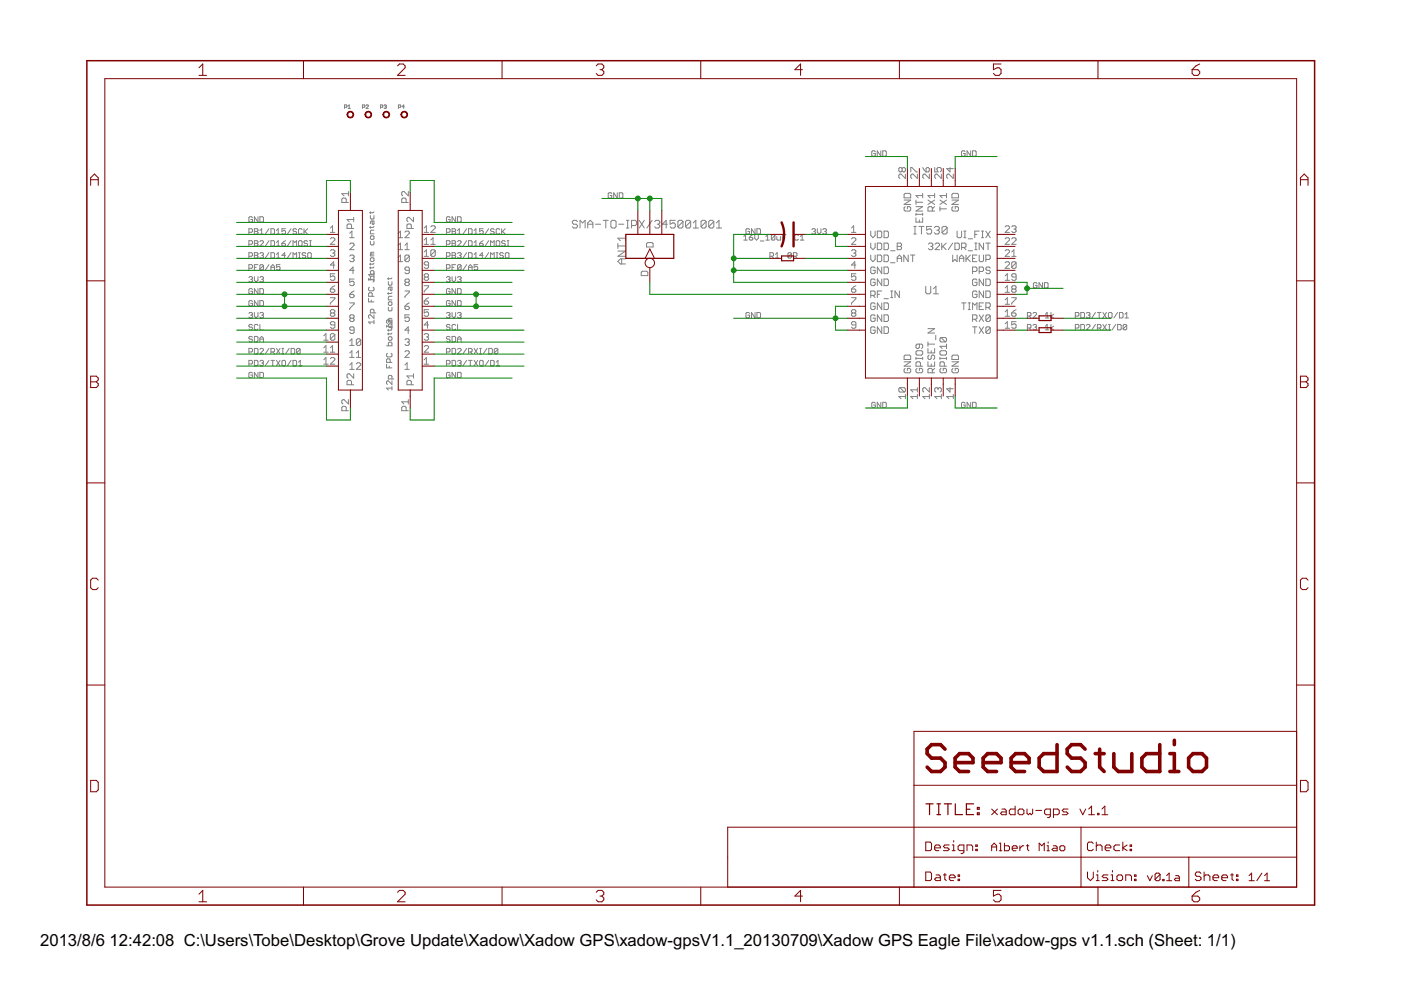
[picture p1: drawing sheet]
<svg xmlns="http://www.w3.org/2000/svg" width="297mm" height="210mm" viewBox="0 0 297 210" stroke-linecap="round" stroke-linejoin="round" font-family="sans-serif">
<defs><g id="words">
<g font-size="4">
<text x="8.5" y="200.5">2013/8/6</text>
<text x="23.2" y="200.5">12:42:08 C:\Users\Tobe\Desktop\Grove Update\Xadow\Xadow GPS\xadow-gpsV1.1_20130709\Xadow GPS Eagle File\xadow-gps v1.1.sch (Sheet: 1/1)</text>
</g>
</g></defs>
<g fill="none" stroke="#808080" stroke-width=".21">
<path d="M73 22.8l.6-.2-.2-.4h-.4v.8M73.8 22.5l.2-.3v.8M73.8 23h.5M76.9 22.8l.5-.2-.2-.4h-.3v.8M77.6 22.4l.1-.2 .4 .2-.5 .6h.5M80.7 22.8l.5-.2-.2-.4h-.3v.8M81.4 22.4l.4-.2 .1 .2-.1 .2M81.7 22.6h.1M81.8 22.6l.1 .2-.1 .2-.4-.1M84.5 22.8l.5-.2-.1-.4h-.4v.8M85.7 22.6h-.5l.4-.4v.8M185.6 32.2l-.2-.2h-.4l-.2 .2v.7l.2 .2h.4l.2-.2v-.3h-.4"/>
<path d="M186.8 32v1.1l-.8-1.1v1.1M187.2 32h.5l.2 .2v.7l-.2 .2h-.5zM191.3 35.8l.2-.3 .5 .3v.4l-.3 .2-.4-.2M191.3 35.8l-.3-.3-.4 .3v.4l.2 .2 .5-.2M191.3 35.8v.4M192 36.9v.9l-1-.9-.4 .2v.5l.2 .2M193.1 36.4v-.9h.2l1 .9h.2M194.5 36.9v.9l-.9-.9-.5 .2v.5l.2 .2M195.6 35.5l.7 .9M196.3 35.8l.5-.3 .2 .3v.4l-.2 .2h-.5zM197 36.9v.9l-.9-.9-.5 .2v.5l.3 .2M198.2 35.5v.9h.7l-.3-.4 .3-.5h.4l.3 .3v.4l-.3 .2"/>
<path d="M199.6 36.9v.9l-1-.9-.4 .2v.5l.2 .2M201.4 35.5v.9l-.7-.6h1.4M202.1 36.9v.9l-.9-.9-.5 .2v.5l.3 .2M204.6 32.2l-.2-.2h-.4l-.1 .2v.7l.1 .2h.4l.2-.2v-.3h-.4M205.8 32v1.1l-.8-1.1v1.1M206.2 32h.6l.2 .2v.7l-.2 .2h-.6zM52.8 54.3h.5l.2-.2v-.3l-.2-.2h-.5v1.1M52.8 56.9h.5l.2-.2v-.4l-.2-.2h-.5v1.2M52.8 49.3h.5l.2-.2v-.4l-.2-.2h-.5v1.1M52.8 51.8h.5l.2-.2v-.4l-.2-.2h-.5v1.2M52.8 58.8l.2-.1h.3l.2 .1-.2 .4M53.1 59.2h.2"/>
<path d="M53.3 59.2l.2 .2-.2 .4h-.3l-.2-.2M53.5 46.1l-.2-.1h-.3l-.2 .1v.8l.2 .2h.3l.2-.2v-.4h-.4M53.9 48.5h.6l.2 .2-.2 .4 .2 .3-.2 .2h-.6zM53.9 53.6h.6l.2 .2-.2 .3 .2 .4-.2 .2h-.6zM53.9 51h.6l.2 .2-.2 .4 .2 .4-.2 .2h-.6zM53.9 58.7v.7l.4 .4 .4-.4v-.7M53.9 49.1h.6M53.9 54.1h.6M53.9 51.6h.6M53.9 56.7h.4M54.7 46v1.1l-.8-1.1v1.1M54.7 56.1h-.8v1.2"/>
<path d="M55.1 49.6h.8M55.1 53.8l.2-.2h.4l.2 .2-.2 .3M55.1 46h.6l.2 .1v.8l-.2 .2h-.6zM55.1 51.2l.2-.2h.4l.2 .2v.2l-.8 .8h.8M55.1 58.8l.2-.1h.4l.2 .1-.2 .4M55.1 48.9l.4-.4v1.1M55.5 59.2h.2M55.5 54.1h.2M55.7 54.1l.2 .2-.2 .4h-.4l-.2-.2M55.7 59.2l.2 .2-.2 .4h-.4l-.2-.2M55.9 56.3l-.2-.2h-.4l-.2 .2v.8M55.9 56.3v.8l-.2 .2h-.4l-.2-.2"/>
<path d="M55.9 56.3l-.8 .8M57 48.5l-.7 1.1M57 53.6l-.7 1.1M57 51l-.7 1.2M57 56.1l-.7 1.2M57.4 48.5h.6l.2 .2v.7l-.2 .2h-.6zM57.4 53.6h.6l.2 .2v.7l-.2 .2h-.6zM57.4 51h.6l.2 .2v.8l-.2 .2h-.6zM57.4 57.3v-.8l.4-.4 .4 .4v.8M57.4 56.7h.8M58.6 49.6h.8M58.6 54.7h.8"/>
<path d="M58.6 52.2h.8M58.6 54l.4-.4v1.1M58.6 48.9l.4-.4v1.1M58.6 51.4l.4-.4v1.2M59.4 56.1h-.8v.6l.4-.2 .4 .2v.4l-.2 .2h-.4l-.2-.2M59.8 51.6h.5l.2 .4-.2 .2h-.3l-.2-.2zM60.5 48.5h-.7v.6l.4-.2 .3 .2v.3l-.2 .2h-.3l-.2-.2M60.5 54.1h-.7l.5-.5v1.1M60.5 51l-.7 .6M61.7 48.5l-.8 1.1M61.7 53.6l-.8 1.1M61.7 51l-.8 1.2"/>
<path d="M62.1 52.2v-1.2l.4 .4 .4-.4v1.2M62.1 54.7v-1.1l.4 .4 .4-.4v1.1M62.9 48.7l-.2-.2h-.4l-.2 .2 .2 .4h.4l.2 .2-.2 .3h-.4l-.2-.2M63.3 53.6h.4M63.3 54.7h.4M63.3 51.2l.2-.2h.4l.2 .2v.8l-.2 .2h-.4l-.2-.2zM63.5 53.6v1.1M64.1 48.7l-.2-.2h-.4l-.2 .2v.7l.2 .2h.4l.2-.2M64.5 48.5v1.1M64.6 49.1l.6 .5M64.8 53.8l-.2-.2h-.3l-.2 .4 .2 .1h.3l.2 .4-.2 .2h-.3l-.2-.2M65.2 51.2l-.2-.2h-.4l-.1 .2 .1 .4h.4l.2 .2-.2 .4h-.4l-.1-.2"/>
<path d="M65.2 48.5l-.7 .8M65.4 53.6h.4l.2 .2v.7l-.2 .2h-.4l-.2-.2v-.7zM65.6 52.2h.4M65.6 51h.4M65.8 51v1.2M70 50.7l.3-.3h.4l.3 .3v.2l-1 .9h1M70 48.3l.5-.4v1.4M70 49.3h1M70 53.2l.3-.2h.4l.3 .2v.2l-.3 .3M70.5 53.7h.2M70.7 53.7l.3 .2v.2l-.3 .3h-.4l-.3-.3M71 58h-1v.7l.5-.2 .5 .2v.5l-.3 .2h-.4l-.3-.2"/>
<path d="M71 56.2h-1l.7-.7v1.4M73.4 42.9v-.7l-.2-.2h-.5l-.2 .2v.7h1.4M73.9 41.1h-1.4l.4 .4M73.9 40.6v.9M74.1 49.5l.5-.5v1.4M74.1 50.4h1M74.1 51.8l.3-.3h.4l.3 .3v.2l-1 .9h1M74.1 54.3l.3-.2h.4l.3 .2-.3 .5M74.5 48.4v-.7l-.2-.2h-.5l-.2 .2v.7h1.4M74.6 54.8h.2M74.8 54.8l.3 .2-.3 .5h-.4l-.3-.3M75 46.5h-1.4l.4 .5"/>
<path d="M75 46.1v.9M75.1 59.2h-1v.7l.7-.3 .3 .3v.4l-.3 .3h-.4l-.3-.3M75.1 57.3h-1l.7-.7v1.4M78.1 59.3h1.2v-.5l-.2-.2h-.4l-.2 .2v.5M78.1 59.2h1l.2 .2-.2 .4M78.1 59v.4M78.5 45.7v.6l.2 .2h.4l.2-.2v-.6M78.5 50.2l.2-.2h.4l.2 .2v.4l-.2 .2h-.4l-.2-.2zM78.5 51.2v.5l.2 .2h.4l.2-.2v-.5M78.5 54.8l.2-.1h.4l.2 .1v.4l-.2 .2h-.4l-.2-.2zM78.5 44.9v.4M78.5 48v.4"/>
<path d="M78.5 55.8v.4M78.5 56.6v.4M78.7 53.9l-.2 .4h.8M78.7 53.9h.6M78.9 46.9v.5l.2 .2 .2-.2v-.5h-.6l-.2 .2v.3M79.3 58l-.2 .1h-.4l-.2-.1v-.4l.2-.2h.4l.2 .2v1M79.3 48.8h-.6l-.2 .2v.6h.8M79.3 56.6l-.2 .2h-.8M79.3 55.8l-.2 .2h-.8M79.3 53.5h-.6l-.2 .2 .2 .2M79.3 48l-.2 .2h-.8M79.3 44.9l-.2 .2h-.8"/>
<path d="M79.3 58.2h-1.2l.4 .4M82.3 59.7v.6l.2 .2h.4l.2-.2v-.6M82.3 58.9v.4M83.1 58.9l-.2 .2h-.8M84.4 50.4h1M84.4 52.9h1M84.4 55.5h1M84.4 54.5l.5-.4v1.4M84.4 49.5l.5-.5v1.4M84.4 52l.5-.5v1.4M85.9 49.2l.2-.2h.5l.2 .2v.3l-.9 .9h.9M85.9 52.9h.9"/>
<path d="M85.9 52l.4-.5v1.4M86.1 59.9l-.2-.3 .2-.4h.5l.2 .2-.2 .5M86.1 59.9l-.2 .2 .2 .5h.5l.2-.3-.2-.4M86.1 59.9h.5M86.1 42.9v-.7l-.2-.2h-.5l-.2 .2v.7h1.4M86.6 40.6v.9l-1-.9-.4 .2v.5l.2 .2M86.8 54.3l-.2-.2h-.5l-.2 .2v.9M86.8 54.3v.9l-.2 .3h-.5l-.2-.3M86.8 57.3h-.7l-.2-.2 .2-.5h.5l.2 .3v.9l-.2 .2h-.5l-.2-.2M86.8 54.3l-.9 .9M87.2 48.4v-.7l-.2-.2h-.5l-.2 .2v.7h1.4M87.7 46.1v.9l-1-.9-.4 .2v.5l.2 .2"/>
<path d="M89.9 53.4l.5-.4v1.4M89.9 54.4h1M89.9 49.3h1M89.9 51.8h1M89.9 48.3l.5-.4v1.4M89.9 50.9l.5-.5v1.4M90.2 58.7l-.3-.2 .3-.5h.4l.3 .3-.3 .4M90.2 58.7l-.3 .3 .3 .4h.4l.3-.2-.3-.5M90.2 58.7h.4M90.9 56.2h-.7l-.3-.2 .3-.5h.4l.3 .2v1l-.3 .2h-.4l-.3-.2M91.3 48.1l.3-.2h.5l.2 .2v.2l-1 1h1M91.3 51.8h1"/>
<path d="M91.3 50.9l.5-.5v1.4M92.3 53.2l-.2-.2h-.5l-.3 .2v.9M92.3 53.2v.9l-.2 .3h-.5l-.3-.3M92.3 53.2l-1 .9M94.7 49.3h.5l.2-.2v-.4l-.2-.2h-.5v1.1M94.7 54.3h.5l.2-.2v-.3l-.2-.2h-.5v1.1M94.7 56.9h.5l.2-.2v-.4l-.2-.2h-.5v1.2M94.7 51.8h.5l.2-.2v-.4l-.2-.2h-.5v1.2M94.7 58.8l.1-.1h.4l.2 .1-.2 .4M95 59.2h.2M95.2 59.2l.2 .2-.2 .4h-.4l-.1-.2M95.4 46.1l-.2-.1h-.4l-.1 .1v.8l.1 .2h.4l.2-.2v-.4h-.4"/>
<path d="M95.8 48.5h.6l.2 .2-.2 .4 .2 .3-.2 .2h-.6zM95.8 53.6h.6l.2 .2-.2 .3 .2 .4-.2 .2h-.6zM95.8 51h.6l.2 .2-.2 .4 .2 .4-.2 .2h-.6zM95.8 58.7v.7l.4 .4 .4-.4v-.7M95.8 49.1h.6M95.8 54.1h.6M95.8 51.6h.6M95.8 56.7h.4M96.6 46v1.1l-.8-1.1v1.1M96.6 56.1h-.8v1.2M97 49.6h.8M97 53.8l.2-.2h.4l.2 .2-.2 .3"/>
<path d="M97 58.8l.2-.1h.4l.2 .1-.2 .4M97 46h.6l.2 .1v.8l-.2 .2h-.6zM97 51.2l.2-.2h.4l.2 .2v.2l-.8 .8h.8M97 48.9l.4-.4v1.1M97.4 59.2h.2M97.4 54.1h.2M97.6 54.1l.2 .2-.2 .4h-.4l-.2-.2M97.6 59.2l.2 .2-.2 .4h-.4l-.2-.2M97.8 56.3l-.2-.2h-.4l-.2 .2v.8M97.8 56.3v.8l-.2 .2h-.4l-.2-.2M97.8 56.3l-.8 .8M98.9 48.5l-.7 1.1"/>
<path d="M98.9 53.6l-.7 1.1M98.9 51l-.7 1.2M98.9 56.1l-.7 1.2M99.3 48.5h.6l.2 .2v.7l-.2 .2h-.6zM99.3 53.6h.6l.2 .2v.7l-.2 .2h-.6zM99.3 57.3v-.8l.4-.4 .4 .4v.8M99.3 51h.6l.2 .2v.8l-.2 .2h-.6zM99.3 56.7h.8M100.5 49.6h.8M100.5 54.7h.8M100.5 48.9l.4-.4v1.1M100.5 52.2h.8"/>
<path d="M100.5 54l.4-.4v1.1M100.5 51.4l.4-.4v1.2M101.3 56.1h-.8v.6l.4-.2 .4 .2v.4l-.2 .2h-.4l-.2-.2M101.7 51.6h.6l.1 .4-.1 .2h-.4l-.2-.2zM102.4 48.5h-.7v.6l.6-.2 .1 .2v.3l-.1 .2h-.4l-.2-.2M102.4 54.1h-.7l.6-.5v1.1M102.4 51l-.7 .6M103.6 48.5l-.8 1.1M103.6 53.6l-.8 1.1M103.6 51l-.8 1.2M104 52.2v-1.2l.4 .4 .4-.4v1.2M104 54.7v-1.1l.4 .4 .4-.4v1.1"/>
<path d="M104.8 48.7l-.2-.2h-.4l-.2 .4 .2 .2h.4l.2 .3-.2 .2h-.4l-.2-.2M105.2 53.6h.4M105.2 54.7h.4M105.2 51.2l.2-.2h.4l.2 .2v.8l-.2 .2h-.4l-.2-.2zM105.4 53.6v1.1M106 48.7l-.2-.2h-.4l-.2 .2v.7l.2 .2h.4l.2-.2M106.4 48.5v1.1M106.6 49.1l.5 .5M106.7 53.8l-.2-.2h-.3l-.2 .2 .2 .3h.3l.2 .2-.2 .4h-.3l-.2-.2M107.1 51.2l-.2-.2h-.3l-.2 .2 .2 .4h.3l.2 .2-.2 .4h-.3l-.2-.2M107.1 48.5l-.7 .8M107.3 53.6h.4l.2 .2v.7l-.2 .2h-.4l-.2-.2v-.7z"/>
<path d="M107.5 52.2h.4M107.5 51h.4M107.7 51v1.2M122.4 47l-.2-.3h-.6l-.3 .3v.3l.3 .2h.6l.2 .3v.3l-.2 .2h-.6l-.3-.2M123 48.3v-1.6l.5 .6 .6-.6v1.6M124.6 47.5h1.1M124.6 48.3v-1l.6-.6 .5 .6v1M126.3 47.5h1M127.9 46.7h1.1M128.4 46.7v1.6M129.7 41.1l-.2-.2h-.4l-.2 .2v.7l.2 .2h.4l.2-.2v-.4h-.4M129.8 46.7h.5l.3 .3v1.1l-.3 .2h-.5l-.3-.2v-1.1z"/>
<path d="M130.9 40.9v1.1l-.8-1.1v1.1M131 53.2h1.6l-1.6 1.1h1.6M131 52.2h1.6M131 51.6v1.1M131.2 47.5h1M131.3 40.9h.6l.2 .2v.7l-.2 .2h-.6zM131.8 54.9v1.1M132.6 54.9h-1.1l-.5 .5 .5 .6h1.1M132.6 50.5h-1.6l.5 .6M132.6 50v1.1M132.8 46.7h.5M132.8 48.3h.5"/>
<path d="M133.1 46.7v1.6M133.9 47.8h.8l.3-.3v-.5l-.3-.3h-.8v1.6M135.5 46.7l1.1 1.6M136 57.7l.2-.2h.9l.3 .2v.7h-1.4zM136.6 46.7l-1.1 1.6M137.1 51.7l.2-.3h.9l.3 .3v.7h-1.4zM138.3 46.7l-1.1 1.6M138.8 47l.3-.3h.5l.3 .3v.3l-.3 .2M139.3 47.5h.3M139.6 47.5l.3 .3v.3l-.3 .2h-.5l-.3-.2M141.5 47.5h-1.1l.8-.8v1.6M143.2 46.7h-1.1v.8l.5-.2h.3l.3 .2v.6l-.3 .2h-.6l-.2-.2"/>
<path d="M144.8 47l-.3-.3h-.5l-.3 .3v1.1M144.8 47v1.1l-.3 .2h-.5l-.3-.2M144.8 47l-1.1 1.1M146.4 47l-.2-.3h-.6l-.2 .3v1.1M146.4 47v1.1l-.2 .2h-.6l-.2-.2M146.4 47l-1 1.1M147 48.3h1.1M147 47.3l.5-.6v1.6M149.7 47l-.3-.3h-.5l-.3 .3v1.1M149.7 47v1.1l-.3 .2h-.5l-.3-.2M149.7 47l-1.1 1.1M151.3 47l-.2-.3h-.6l-.2 .3v1.1"/>
<path d="M151.3 47v1.1l-.2 .2h-.6l-.2-.2M151.3 47l-1 1.1M151.9 48.3h1.1M151.9 47.3l.5-.6v1.6M157.7 50.1l.4-.3v1.1M157.7 50.9h.8M158.9 50.3h.5l.2 .4-.2 .2h-.4l-.1-.2zM158.9 48.7l-.2-.2h-.4l-.1 .2v.7l.1 .2h.4l.2-.2v-.3h-.4M159.6 49.8l-.7 .5M160 49.8v.7l.4 .4 .4-.4v-.7M160.1 48.5v1.1l-.8-1.1v1.1M160.5 48.5h.6l.1 .2v.7l-.1 .2h-.6z"/>
<path d="M161.2 51.1h.8M162.4 50.9h.7M162.4 50.1l.4-.3v1.1M163.2 54.3h.6l.2-.2v-.3l-.2-.2h-.6v1.1M163.6 54.3l.4 .4M164.3 50v.7l-.2 .2h-.4l-.2-.2M164.3 50l-.2-.2h-.4l-.2 .2v.7M164.3 50l-.8 .7M164.4 54.7h.8M164.4 54l.4-.4v1.1M164.7 50.1v.6l.2 .2h.6v-.8M165.9 50.3h.4"/>
<path d="M166.6 49.8h-.7v1.1M167.8 53.8l-.2-.2h-.4l-.2 .2v.7M167.8 53.8v.7l-.2 .2h-.4l-.2-.2M167.8 53.8l-.8 .7M168.2 54.3h.6l.2-.2v-.3l-.2-.2h-.6v1.1M168.6 54.3l.4 .4M169.3 50l-.2-.2h-.4l-.2 .2v.7l.2 .2h.4l.2-.2M169.7 50.9h.8M169.7 50.1l.4-.3v1.1M172.1 48.7l.2-.2h.4l.2 .2-.2 .4M172.5 49.1h.2M172.7 49.1l.2 .2-.2 .3h-.4l-.2-.2"/>
<path d="M173.3 48.5v.8l.4 .3 .4-.3v-.8M174.5 48.7l.1-.2h.4l.2 .2-.2 .4M174.8 49.1h.2M175 49.1l.2 .2-.2 .3h-.4l-.1-.2M180.5 50.7l.3-.3h.4l.3 .3v.2l-1 .9h1M180.5 49.3h1M180.5 53.2l.3-.2h.4l.3 .2-.3 .5M180.5 48.3l.5-.4v1.4M181 53.7h.2M181.2 53.7l.3 .2-.3 .5h-.4l-.3-.3M181.5 56.2h-1l.7-.7v1.4M181.5 58h-1v.7l.7-.2 .3 .2v.5l-.3 .2h-.4l-.3-.2"/>
<path d="M184.6 49v.9l.5 .5 .4-.5v-.9M184.6 51.5v1l.5 .4 .4-.4v-1M184.6 54.1v.9l.5 .5 .4-.5v-.9M185.5 56.9l-.2-.3h-.5l-.2 .3v.9l.2 .2h.5l.2-.2v-.5h-.4M185.5 59.4l-.2-.2h-.5l-.2 .2v.9l.2 .3h.5l.2-.3v-.4h-.4M186 49h.7l.2 .2v1l-.2 .2h-.7zM186 51.5h.7l.2 .3v.9l-.2 .2h-.7zM186 54.1h.7l.2 .2v.9l-.2 .3h-.7zM186.9 56.6v1.4l-.9-1.4v1.4M186.9 59.2v1.4l-.9-1.4v1.4M187.4 49h.7l.3 .2v1l-.3 .2h-.7zM187.4 51.5h.7l.3 .3v.9l-.3 .2h-.7z"/>
<path d="M187.4 54.1h.7l.3 .2v.9l-.3 .3h-.7zM187.4 59.2h.7l.3 .2v.9l-.3 .3h-.7zM187.4 56.6h.7l.3 .3v.9l-.3 .2h-.7zM188.8 53.2h1M188.8 55.7h1M190.2 51.5h.7l.3 .3-.3 .4 .3 .5-.3 .2h-.7zM190.2 54.8h1M190.2 55.5v-1l.5-.4 .5 .4v1M190.2 52.2h.7M191.7 42.4h1.4l-1.4 .9h1.4M191.9 41h.9l.3 .2v.8h-1.4v-.8zM191.9 43.8l-.2 .2v.5l.2 .2h.9l.3-.2v-.5l-.3-.2h-.4v.5"/>
<path d="M192.6 54.1v1.4l-1-1.4v1.4M193 54.1h1M193.5 54.1v1.4M193.7 49.6h.6M193.7 48h.6M194 48v1.6M194.2 42.4v.9M194.2 45.2v.5M194.2 46.2v.9h1.4v-.9M194.2 43.8h1.4l-1.4 .9h1.4M194.2 45.4h1.4M194.2 42.9h1.4"/>
<path d="M194.8 48h1.1M194.9 46.6v.5M195.4 48v1.6M195.6 41v1M195.6 45.2v.5M195.6 41.5h-1.4l.5 .5M196.7 42.4l1.5 .9M196.8 51.8l.3-.3h.4l.3 .3-.3 .4M197.3 52.2h.2M197.5 48h-1v.8l.5-.3h.3l.2 .3v.5l-.2 .3h-.6l-.2-.3M197.5 52.2l.3 .3-.3 .4h-.4l-.3-.2M197.7 44.7v-.7l-.3-.2h-.4l-.3 .2v.7h1.5"/>
<path d="M198.1 48.3l.3-.3h.5l.3 .3v.2l-.3 .3M198.2 41v1M198.2 41.5h-1.5l.5 .5M198.2 43.8l-.5 .5M198.2 42.4l-1.5 .9M198.3 51.8l.2-.3h.5l.2 .3v.2l-.9 .9h.9M198.6 48.8h.3M198.9 48.8l.3 .3v.2l-.3 .3h-.5l-.3-.3M199.3 43.8v.9M199.3 44.3h1.4M199.3 42.4l1.4 .9M199.7 51.5v1.4"/>
<path d="M199.9 52.2l.7 .7M200.6 51.5l-.9 1M200.7 41v1M200.7 42.4l-1.4 .9M200.7 41.5h-1.4l.4 .5M200.8 48.3v1l-.3 .3h-.5l-.3-.3M200.8 48.3l-.3-.3h-.5l-.3 .3v1M200.8 48.3l-1.1 1M201.8 42.4h1.4l-1.4 .9h1.4M202 54.1v1.4l.5-.5 .4 .5v-1.4M202 51.5l-.9 1.4M202.1 43.8l-.3 .2v.5l.3 .2h.9l.2-.2v-.5l-.2-.2h-.5v.5"/>
<path d="M202.1 41h.9l.2 .2v.8h-1.4v-.8zM202.5 51.5h.7l.2 .3v.9l-.2 .2h-.7zM202.9 49v1.2l.3 .2h.4l.3-.2v-1.2M203.4 54.8h.9M203.4 55.5v-1l.5-.4 .4 .4v1M203.9 52.5h.7l.2-.3v-.4l-.2-.3h-.7v1.4M204.3 50.4h.5M204.3 49h.5M204.3 52.5l.5 .4M204.6 49v1.4M204.8 54.1v1.4M205 54.8l.7 .7"/>
<path d="M205.3 53.2h.9M205.3 50.6h.9M205.7 54.1l-.9 .9M206.2 54.8h.5M206.2 57.6h.7l.2-.3v-.4l-.2-.3h-.7v1.4M206.7 52.9h.4M206.7 51.5h.4M206.7 49.7h.4M206.9 51.5v1.4M207.1 54.1h-.9v1.4h.9M207.1 59.4l-.2-.2h-.5l-.2 .2v.9l.2 .3h.5l.2-.3v-.4h-.4M207.6 54.1v1.1l.2 .3h.5l.2-.3v-1.1"/>
<path d="M207.6 57.6h.7l.2-.3v-.4l-.2-.3h-.7v1.4M207.6 49h-.9v1.4M208.1 50.4h.5M208.1 49h.5M208.3 49v1.4M208.5 51.5v1.4l-.9-1.4v1.4M208.5 59.2v1.4l-.9-1.4v1.4M209 51.5h1M209 55h.7l.3-.2v-.5l-.3-.2h-.7v1.4M209 59.2h.7l.3 .2v.9l-.3 .3h-.7zM209 49l1 1.4M209.5 51.5v1.4"/>
<path d="M210 56.9l-.3-.3h-.4l-.3 .3 .3 .4h.4l.3 .3-.3 .4h-.4l-.3-.2M210 49l-1 1.4M213.1 53.2l.2-.2h.5l.2 .2v.2l-.9 1h.9M213.1 50.7l.2-.3h.5l.2 .3v.2l-.9 .9h.9M213.1 48.1l.2-.2h.5l.2 .2v.2l-.9 1h.9M213.1 55.7l.2-.2h.5l.2 .2v.3l-.9 .9h.9M213.1 59.4h.9M213.1 58.5l.5-.5v1.4M214.5 54.4h.9M214.5 50.7l.2-.3h.5l.2 .3v.2l-.9 .9h.9M214.5 48.1l.2-.2h.5l.2 .2-.2 .5M214.5 53.4l.5-.4v1.4"/>
<path d="M215 48.6h.2M215.2 48.6l.2 .2-.2 .5h-.5l-.2-.3M215.4 55.7l-.2-.2h-.5l-.2 .2v1M215.4 58.7h-.7l-.2-.2 .2-.5h.5l.2 .3v.9l-.2 .2h-.5l-.2-.2M215.4 55.7v1l-.2 .2h-.5l-.2-.2M215.4 55.7l-.9 1M221 59.9v1.2l-.7-1.2v1.2M221.4 59.9h.6l.2 .2v.8l-.2 .2h-.6zM52.8 74.6h.5l.2-.2v-.3l-.2-.2h-.5v1.1M52.8 66.4l.2-.1h.3l.2 .1-.2 .4M52.8 77.2h.5l.2-.2v-.4l-.2-.2h-.5v1.2M53.1 66.8h.2"/>
<path d="M53.3 66.8l.2 .2-.2 .4h-.3l-.2-.2M53.5 69l-.2-.2h-.3l-.2 .2 .2 .4h.3l.2 .2-.2 .3h-.3l-.2-.2M53.5 61.4l-.2-.2h-.3l-.2 .2v.7l.2 .2h.3l.2-.2v-.3h-.4M53.5 63.9l-.2-.2h-.3l-.2 .2v.8l.2 .2h.3l.2-.2v-.4h-.4M53.5 71.5l-.2-.2h-.3l-.2 .2 .2 .4h.3l.2 .2-.2 .4h-.3l-.2-.2M53.5 79.1l-.2-.1h-.3l-.2 .1v.8l.2 .2h.3l.2-.2v-.4h-.4M53.9 73.9h.6l.2 .2v.7l-.2 .2h-.6zM53.9 66.3v.7l.4 .4 .4-.4v-.7M53.9 71.3h.6l.2 .2v.8l-.2 .2h-.6zM53.9 76.4h.6l.2 .2v.8l-.2 .2h-.6zM54.7 69l-.2-.2h-.4l-.2 .2v.7l.2 .2h.4l.2-.2M54.7 61.2v1.1l-.8-1.1v1.1"/>
<path d="M54.7 63.7v1.2l-.8-1.2v1.2M54.7 79v1.1l-.8-1.1v1.1M55.1 68.8v1.1h.8M55.1 74.1l.2-.2h.4l.2 .2v.2l-.8 .7h.8M55.1 66.4l.2-.1h.4l.2 .1-.2 .4M55.1 61.2h.6l.2 .2v.7l-.2 .2h-.6zM55.1 63.7h.6l.2 .2v.8l-.2 .2h-.6zM55.1 72.5v-.8l.4-.4 .4 .4v.8M55.1 79h.6l.2 .1v.8l-.2 .2h-.6zM55.1 76.6l.2-.2h.4l.2 .2-.2 .4M55.1 71.9h.8M55.5 66.8h.2"/>
<path d="M55.5 77h.2M55.7 66.8l.2 .2-.2 .4h-.4l-.2-.2M55.7 77l.2 .2-.2 .4h-.4l-.2-.2M57 76.4l-.7 1.2M57 73.9l-.7 1.1M57.4 74.6h.6l.2-.2v-.3l-.2-.2h-.6v1.1M57.4 76.4h.8M57.8 76.4v1.2M57.8 74.6l.4 .4M58.6 76.4l.8 1.2M58.6 73.9l.8 1.1M59.4 76.4l-.8 1.2"/>
<path d="M59.4 73.9l-.8 1.1M59.8 76.6l.2-.2h.3l.2 .2v.8l-.2 .2h-.3l-.2-.2zM59.8 73.9h.4M59.8 75h.4M60 73.9v1.1M61.3 73.9l-.7 1.1M61.7 76.4l-.8 1.2M61.7 73.9h.6l.2 .2v.7l-.2 .2h-.6zM62.1 76.4h.6l.2 .2v.8l-.2 .2h-.6zM63.3 77.6h.8M63.3 76.8l.4-.4v1.2M63.6 74.1v.7l-.1 .2h-.4l-.2-.2"/>
<path d="M63.6 74.1l-.1-.2h-.4l-.2 .2v.7M63.6 74.1l-.7 .7M68.6 72.1h1M68.6 71.2l.5-.5v1.4M68.6 73.7l.5-.4v1.4M68.6 76.3l.5-.5v1.4M68.6 74.7h1M68.6 77.2h1M70 73.7l.5-.4v1.4M70 61.3h.7l.3 .2v.2l-.3 .3h-.4l-.3-.3zM70 63.1h1v.3l-1 .9v.2M70 76.1l.3-.3h.4l.3 .3v.2l-1 .9h1"/>
<path d="M70 74.7h1M70.3 66.4h.4M70.3 66.4l-.3-.3 .3-.4h.4l.3 .2v.2l-.3 .3M70.3 66.4l-.3 .2 .3 .5h.4l.3-.3v-.2l-.3-.2M71 71v.9l-.3 .2h-.4l-.3-.2M71 68.9h-.7l-.3-.2 .3-.5h.4l.3 .2v1l-.3 .2h-.4l-.3-.2M71 71l-.3-.3h-.4l-.3 .3v.9M71 60.6l-1 .7M71 71l-1 .9M74.1 72.3l.5-.5v1.4M74.1 74.8l.5-.4v1.4M74.1 77.4l.5-.5v1.4"/>
<path d="M74.1 62.4h.7l.3 .5-.3 .2h-.4l-.3-.2zM74.1 64.2h1v.3l-1 .9v.2M74.1 73.2h1M74.1 75.8h1M74.1 78.3h1M74.4 67.5h.4M74.4 67.5l-.3-.3 .3-.4h.4l.3 .2-.3 .5M74.4 67.5l-.3 .2 .3 .5h.4l.3-.3-.3-.4M75 79.2v1l-1-1-.4 .3v.4l.2 .3M75.1 70h-.7l-.3-.2 .3-.5h.4l.3 .2v1l-.3 .2h-.4l-.3-.2M75.1 61.7l-1 .7M75.5 77.2l.3-.3h.4l.3 .3v.2l-1 .9h1"/>
<path d="M75.5 75.8h1M75.5 74.8l.5-.4v1.4M76.5 72.1l-.3-.3h-.4l-.3 .3v.9M76.5 72.1v.9l-.3 .2h-.4l-.3-.2M76.5 72.1l-1 .9M78.1 63.2v.8h1.2M78.3 60.9l-.2 .2v.4l.2 .2h.8l.2-.2v-.4l-.2-.2M78.7 63.6v.4M78.9 62.8v-.5l-.2-.2h-.4l-.2 .2v.5h1.2M79.3 68.3h-1.2l.4 .4M79.3 66.3v-.5l-.2-.2h-.4l-.2 .2v.5h1.2M79.3 66.7v.8l-.8-.8h-.2l-.2 .2v.4l.2 .2"/>
<path d="M79.3 67.9v.8M82 69.2h.9l.2 .2-.2 .3M82 73.3h1.1v-.6l-.2-.1h-.4l-.2 .1v.6M82 69v.4M82 77.2v.8h1.1M82.1 74.9l-.1 .2v.4l.1 .2h.8l.2-.2v-.4l-.2-.2M82.3 64.2l.2-.2h.4l.2 .2v.4l-.2 .1h-.4l-.2-.1zM82.3 65.2v.5l.2 .2h.4l.2-.2v-.5M82.3 68.9l.2-.2h.4l.2 .2v.3l-.2 .2h-.4l-.2-.2zM82.3 62v.4M82.3 69.8v.4M82.3 70.6v.4"/>
<path d="M82.5 67.9l-.2 .4h.8M82.5 71.4h.4l.2 .2v.4l-.2 .2h-.4l-.2-.2v-.4zM82.5 77.6v.4M82.5 67.9h.6M82.7 60.9v.5l.2 .2 .2-.2v-.5h-.6l-.2 .2v.3M82.7 76.8v-.5l-.2-.2h-.4l-.1 .2v.5h1.1M83.1 67.8v.8l-.8-.8-.3 .2v.4l.1 .2M83.1 62.8h-.6l-.2 .2v.6h.8M83.1 70.6l-.2 .2h-.8M83.1 69.8l-.2 .2h-.8M83.1 67.5h-.6l-.2 .2 .2 .2M83.1 62l-.2 .2h-.8"/>
<path d="M85.9 72.1l.2-.3h.5l.2 .3-.2 .4M85.9 74.6l.2-.2h.5l.2 .2v.2l-.9 1h.9M85.9 78.3h.9M85.9 77.4l.4-.5v1.4M85.9 61.7h.9v.2l-.9 1v.2M85.9 64.9h.7l.2 .5-.2 .2h-.5l-.2-.2zM86.3 72.5h.3M86.6 72.5l.2 .3-.2 .4h-.5l-.2-.2M86.8 70h-.9l.7-.7v1.4M86.8 66.8h-.9v.7l.7-.3 .2 .3v.4l-.2 .3h-.5l-.2-.3M86.8 64.2l-.9 .7M87.7 79.7h-1.4l.4 .5"/>
<path d="M87.7 79.2v1M89.9 63.8h.7l.3 .5-.3 .2h-.4l-.3-.2zM89.9 73.5l.3-.2h.4l.3 .2v.2l-1 1h1M89.9 71l.3-.3h.4l.3 .3-.3 .4M89.9 77.2h1M89.9 76.3l.5-.5v1.4M89.9 60.6h1v.2l-1 .9v.3M90.4 71.4h.2M90.6 71.4l.3 .3-.3 .4h-.4l-.3-.2M90.9 65.7h-1v.7l.7-.3 .3 .3v.4l-.3 .3h-.4l-.3-.3M90.9 63.1l-1 .7M90.9 68.9h-1l.7-.7v1.4"/>
<path d="M94.7 66.4l.1-.1h.4l.2 .1-.2 .4M94.7 74.6h.5l.2-.2v-.3l-.2-.2h-.5v1.1M94.7 77.2h.5l.2-.2v-.4l-.2-.2h-.5v1.2M95 66.8h.2M95.2 66.8l.2 .2-.2 .4h-.4l-.1-.2M95.4 71.5l-.2-.2h-.4l-.1 .4 .1 .2h.4l.2 .4-.2 .2h-.4l-.1-.2M95.4 69l-.2-.2h-.4l-.1 .4 .1 .2h.4l.2 .3-.2 .2h-.4l-.1-.2M95.4 63.9l-.2-.2h-.4l-.1 .2v.8l.1 .2h.4l.2-.2v-.4h-.4M95.4 61.4l-.2-.2h-.4l-.1 .2v.7l.1 .2h.4l.2-.2v-.3h-.4M95.4 79.1l-.2-.1h-.4l-.1 .1v.8l.1 .2h.4l.2-.2v-.4h-.4M95.8 73.9h.6l.2 .2v.7l-.2 .2h-.6zM95.8 66.3v.7l.4 .4 .4-.4v-.7"/>
<path d="M95.8 71.3h.6l.2 .2v.8l-.2 .2h-.6zM95.8 76.4h.6l.2 .2v.8l-.2 .2h-.6zM96.6 69l-.2-.2h-.4l-.2 .2v.7l.2 .2h.4l.2-.2M96.6 61.2v1.1l-.8-1.1v1.1M96.6 63.7v1.2l-.8-1.2v1.2M96.6 79v1.1l-.8-1.1v1.1M97 68.8v1.1h.8M97 66.4l.2-.1h.4l.2 .1-.2 .4M97 74.1l.2-.2h.4l.2 .2v.2l-.8 .7h.8M97 61.2h.6l.2 .2v.7l-.2 .2h-.6zM97 63.7h.6l.2 .2v.8l-.2 .2h-.6zM97 72.5v-.8l.4-.4 .4 .4v.8"/>
<path d="M97 79h.6l.2 .1v.8l-.2 .2h-.6zM97 76.6l.2-.2h.4l.2 .2-.2 .4M97 71.9h.8M97.4 66.8h.2M97.4 77h.2M97.6 77l.2 .2-.2 .4h-.4l-.2-.2M97.6 66.8l.2 .2-.2 .4h-.4l-.2-.2M98.9 76.4l-.7 1.2M98.9 73.9l-.7 1.1M99.3 74.6h.6l.2-.2v-.3l-.2-.2h-.6v1.1M99.3 76.4h.8M99.7 76.4v1.2"/>
<path d="M99.7 74.6l.4 .4M100.5 76.4l.8 1.2M100.5 73.9l.8 1.1M101.3 76.4l-.8 1.2M101.3 73.9l-.8 1.1M101.7 73.9h.4M101.7 75h.4M101.9 76.4h.4l.1 .2v.8l-.1 .2h-.4l-.2-.2v-.8zM101.9 73.9v1.1M103.2 73.9l-.7 1.1M103.6 76.4l-.8 1.2M103.6 73.9h.6l.2 .2v.7l-.2 .2h-.6z"/>
<path d="M104 76.4h.6l.2 .2v.8l-.2 .2h-.6zM105.2 77.6h.8M105.2 76.8l.4-.4v1.2M105.6 74.1l-.2-.2h-.4l-.2 .2v.7M105.6 74.1v.7l-.2 .2h-.4l-.2-.2M105.6 74.1l-.8 .7M158.9 66.4l-.2-.1h-.4l-.1 .1v.8l.1 .2h.4l.2-.2v-.4h-.4M160.1 66.3v1.1l-.8-1.1v1.1M160.5 66.3h.6l.1 .1v.8l-.1 .2h-.6zM180.5 61.3h.7l.3 .4-.3 .3h-.4l-.3-.3zM180.5 63.1h1v.3l-1 .9v.2M180.8 66.4h.4"/>
<path d="M180.8 66.4l-.3-.3 .3-.4h.4l.3 .2-.3 .5M180.8 66.4l-.3 .2 .3 .5h.4l.3-.3-.3-.4M181.5 68.9h-.7l-.3-.2 .3-.5h.4l.3 .2v1l-.3 .2h-.4l-.3-.2M181.5 60.6l-1 .7M184.6 62.6h.7l.2-.2v-.5l-.2-.2h-.7v1.4M185.1 62.6l.4 .5M185.5 69.5l-.2-.2h-.5l-.2 .2v1l.2 .2h.5l.2-.2v-.5h-.4M185.5 67l-.2-.2h-.5l-.2 .2v.9l.2 .3h.5l.2-.3v-.4h-.4M185.5 64.5l-.2-.3h-.5l-.2 .3v.9l.2 .2h.5l.2-.2v-.5h-.4M186 62.4h.5M186.9 61.7h-.9v1.4M186.9 64.2v1.4l-.9-1.4v1.4"/>
<path d="M186.9 66.8v1.4l-.9-1.4v1.4M186.9 69.3v1.4l-.9-1.4v1.4M187.4 64.2h.7l.3 .3v.9l-.3 .2h-.7zM187.4 66.8h.7l.3 .2v.9l-.3 .3h-.7zM187.4 69.3h.7l.3 .2v1l-.3 .2h-.7zM187.4 63.3h1M188.8 63.1h.5M188.8 61.7h.5M189.1 61.7v1.4M190.7 61.7v1.4l-.9-1.4v1.4M191.7 75.5l.2-.2h.9l.3 .2v.7h-1.4zM191.7 76.7h1.4l-1.4 .9h1.4"/>
<path d="M191.9 78.1l-.2 .2v.5l.2 .2h.9l.3-.2v-.5l-.3-.2h-.4v.5M194.2 75.8v.4M194.2 76h1.4M194.4 74.4h1l.2 .2v.5l-.2 .2h-1l-.2-.2v-.5zM194.4 78.1l-.2 .2v.5l.2 .2h1l.2-.2v-.5l-.2-.2h-.5v.5M194.9 73v.7l-.2 .2-.5-.2v-.5l.2-.2h1l.2 .2v.5l-.2 .2M195.2 77.6v-.7l-.3-.2h-.5l-.2 .2v.7h1.4M195.6 75.8v.4M196.3 60.7v1.3l.2 .3h.6l.2-.3v-1.3M196.7 76.7v.9h1.5v-.9M196.7 73h1.5M196.7 72.5v.9"/>
<path d="M196.7 73.9v.9h1.5v-.9M196.7 69.7h1.5l-1.5 .9h1.5M197 75.3l-.3 .2v.5l.3 .2 .4-.2v-.5l.3-.2 .5 .2v.5l-.3 .2M197.4 74.4v.4M197.4 77.2v.4M197.7 79v-.7l-.3-.2h-.4l-.3 .2v.7h1.5M197.9 62.3h1.1M197.9 61.2l.5-.5v1.6M198.2 78.1l-.5 .5M198.4 71.1v.9M199.3 76h1.4M199.3 75.8v.4"/>
<path d="M199.5 74.4h.9l.3 .2v.5l-.3 .2h-.9l-.2-.2v-.5zM199.5 78.1l-.2 .2v.5l.2 .2h.9l.3-.2v-.5l-.3-.2h-.4v.5M199.5 71.6h.9l.3 .2v.5l-.3 .2M199.5 71.6l-.2 .2v.5l.2 .2h.9M199.5 71.6l.9 .9M200.2 77.6v-.7l-.2-.2h-.5l-.2 .2v.7h1.4M200.7 73v.9M200.7 75.8v.4M200.7 73.4h-1.4l.4 .5M201.8 76.7h1.4l-1.4 .9h1.4M201.8 75.5l.3-.2h.9l.2 .2v.7h-1.4zM202.1 78.1l-.3 .2v.5l.3 .2h.9l.2-.2v-.5l-.2-.2h-.5v.5"/>
<path d="M203.9 64.2h.9M204.3 64.2v1.4M205.3 64.2h.4M205.3 65.6h.4M205.5 64.2v1.4M206.2 67.7h.7l.2-.2v-.5l-.2-.2h-.7v1.4M206.2 69.3h.9M206.2 65.6v-1.4l.5 .5 .4-.5v1.4M206.7 69.3v1.4M206.7 67.7l.4 .5M207.1 61.9l-.2-.2h-.5l-.2 .2v1l.2 .2h.5l.2-.2v-.5h-.4M207.6 64.9h.5"/>
<path d="M207.6 69.3l.9 1.4M207.6 66.8l.9 1.4M208.5 64.2h-.9v1.4h.9M208.5 69.3l-.9 1.4M208.5 66.8l-.9 1.4M208.5 61.7v1.4l-.9-1.4v1.4M209 61.7h.7l.3 .2v1l-.3 .2h-.7zM209 65.2h.7l.3-.3v-.4l-.3-.3h-.7v1.4M209.5 65.2l.5 .4M210 67l-.3-.2h-.4l-.3 .2v.9M210 67v.9l-.3 .3h-.4l-.3-.3M210 69.5v1l-.3 .2h-.4l-.3-.2"/>
<path d="M210 69.5l-.3-.2h-.4l-.3 .2v1M210 69.5l-1 1M210 67l-1 .9M213.1 62h.9M213.1 67.1h.9M213.1 69.6h.9M213.1 64.5h.9M213.1 68.7l.5-.5v1.4M213.1 61l.5-.4v1.4M213.1 63.6l.5-.5v1.4M213.1 66.1l.5-.4v1.4M214.5 66.4h.7l.2 .4-.2 .3h-.5l-.2-.3z"/>
<path d="M214.5 63.1h.9v.3l-.9 .9v.2M214.7 61.3l-.2 .2 .2 .5h.5l.2-.3-.2-.4M214.7 61.3h.5M214.7 61.3l-.2-.3 .2-.4h.5l.2 .2-.2 .5M215.4 68.2h-.9v.7l.7-.2 .2 .2v.5l-.2 .2h-.5l-.2-.2M215.4 65.7l-.9 .7M217.8 67h.6l.2-.2v-.4l-.2-.1h-.6v1.1M217.8 69.6h.6l.2-.2v-.4l-.2-.2h-.6v1.1M218.2 67l.4 .4M218.2 69.6l.4 .3M219 66.4l.2-.1h.4l.2 .1v.2l-.8 .8h.8M219 69l.2-.2h.4l.2 .2-.2 .4"/>
<path d="M219.4 69.4h.2M219.6 69.4l.2 .2-.2 .3h-.4l-.2-.2M219.9 60.1l-.2-.2h-.4l-.2 .2v.8l.2 .2h.4l.2-.2v-.4h-.4M221.6 66.6l.4-.3v1.1M221.6 69.2l.4-.4v1.1M221.6 67.4h.8M221.6 69.9h.8M222.8 66.3v1.1M222.8 68.8v1.1M223.4 66.6l-.6 .4 .6 .4M223.4 69.2l-.6 .4 .6 .3M228 67h.6l.1-.2v-.4l-.1-.1h-.6v1.1"/>
<path d="M228 69.6h.6l.1-.2v-.4l-.1-.2h-.6v1.1M229.2 66.3h.5l.2 .1v.8l-.2 .2h-.5zM229.2 68.8h.5l.2 .2v.7l-.2 .2h-.5zM230.3 69l.2-.2h.4l.2 .2v.2l-.8 .7h.8M230.3 66.4l.2-.1h.4l.2 .1-.2 .4M230.7 66.8h.2M230.9 66.8l.2 .2-.2 .4h-.4l-.2-.2M232.3 66.3l-.8 1.1M232.3 68.8l-.8 1.1M232.7 66.3h.7M232.7 69.6h.5l.2-.2v-.4l-.2-.2h-.5v1.1M233 69.6l.4 .3"/>
<path d="M233 66.3v1.1M233.8 66.3l.8 1.1M233.8 68.8l.8 1.1M234.6 66.3l-.8 1.1M234.6 68.8l-.8 1.1M235 66.4l.2-.1h.4l.2 .1v.8l-.2 .2h-.4l-.2-.2zM235 69.9h.4M235 68.8h.4M235.2 68.8v1.1M236.6 68.8l-.8 1.1M236.9 66.3l-.7 1.1M237 68.8h.5l.2 .2v.7l-.2 .2h-.5z"/>
<path d="M237.3 66.3h.6l.2 .1v.8l-.2 .2h-.6zM238.5 67.4h.8M238.5 66.6l.4-.3v1.1M238.9 69v.7l-.2 .2h-.4l-.2-.2M238.9 69l-.2-.2h-.4l-.2 .2v.7M238.9 69l-.8 .7M73.4 87.1v-.7l-.2-.3h-.5l-.2 .3v.7h1.4M73.9 84.7v1l-1-1-.4 .3v.4l.2 .3M74.5 81.6v-.7l-.2-.3h-.5l-.2 .3v.7h1.4M83.1 82.3h-1.1l.3 .4M83.1 80.3v-.5l-.2-.2h-.4l-.2 .2v.5h1.2M83.1 80.8v.7l-.8-.7-.3 .1v.4l.1 .2"/>
<path d="M83.1 81.9v.8M86.1 87.1v-.7l-.2-.3h-.5l-.2 .3v.7h1.4M86.6 84.7v1M86.6 85.2h-1.4l.4 .5M87.2 81.6v-.7l-.2-.3h-.5l-.2 .3v.7h1.4M185.6 85.5l-.2-.2h-.4l-.2 .2v.8l.2 .1h.4l.2-.1v-.4h-.4M186.8 85.3v1.1l-.8-1.1v1.1M187.2 85.3h.5l.2 .2v.8l-.2 .1h-.5zM190.8 82.2h.9l.3 .2v.5l-.3 .2M190.8 82.2l-.2 .2v.5l.2 .2h.9M190.8 82.2l.9 .9M192 84.1h-1.4l.4 .4"/>
<path d="M192 83.6v.9M194.5 84.1h-1.4l.5 .4M194.5 82.2v.9M194.5 83.6v.9M194.5 82.7h-1.4l.5 .4M197 84.1h-1.4l.5 .4M197 82.2v.9l-.9-.9-.5 .2v.5l.3 .2M197 83.6v.9M198.9 82.4l-.3-.2-.4 .2v.5l.2 .2M198.9 82.4l.2-.2 .5 .2v.5l-.3 .2M198.9 82.4v.3M199.6 84.1h-1.4l.4 .4"/>
<path d="M199.6 83.6v.9M201.4 82.2v.9l-.7-.7h1.4M202.1 84.1h-1.4l.5 .4M202.1 83.6v.9M204.6 85.5l-.2-.2h-.4l-.1 .2v.8l.1 .1h.4l.2-.1v-.4h-.4M205.8 85.3v1.1l-.8-1.1v1.1M206.2 85.3h.6l.2 .2v.8l-.2 .1h-.6z"/>
</g>
<g fill="none" stroke="#800000" stroke-width=".21">
<path d="M22.2 16.7h252.7v171.4h-252.7zM42.2 14.4l.8-.8v2.4M42.2 16h1.6M64.3 12.9v3.8M84.3 14l.4-.4h.8l.4 .4v.4l-1.6 1.6h1.6M106.4 12.9v3.8M126.4 14l.4-.4h.8l.4 .4v.4l-.4 .4M127.2 14.8h.4M127.6 14.8l.4 .4v.4l-.4 .4h-.8l-.4-.4M148.6 12.9v3.8M170.1 14.8h-1.6l1.2-1.2v2.4M190.7 12.9v3.8"/>
<path d="M212.2 13.6h-1.6v1.2l.8-.4h.4l.4 .4v.8l-.4 .4h-.8l-.4-.4M232.8 12.9v3.8M252.8 14.8h1.2l.4 .4v.4l-.4 .4h-.8l-.4-.4zM254.4 13.6l-.8 .4-.8 .8M19.2 39.3v-1.6l.8-.8 .8 .8v1.6M19.2 38.1h1.6M183.5 39.5h27.9v40.7h-27.9zM192.4 35.7v3.8M194.9 35.7v3.8M197.5 35.7v3.8M200 35.7v3.8M202.5 35.7v3.8"/>
<path d="M275.7 38.1h1.6M275.7 39.3v-1.6l.8-.8 .8 .8v1.6M18.4 59.5h3.8M69.2 49.7h2.6M69.2 52.2h2.6M69.2 54.8h2.6M69.2 57.3h2.6M69.2 59.9h2.6M71.8 44.6h5v38.1h-5zM74.3 40.8v3.8M84.4 44.6h5.1v38.1h-5.1zM87 40.8v3.8"/>
<path d="M89.5 49.7h2.6M89.5 52.2h2.6M89.5 54.8h2.6M89.5 57.3h2.6M89.5 59.9h2.6M135.2 44.6v5.1M136.8 54.8l1-2 1 2M137.8 44.6v5.1M137.8 56.7v3.2M140.3 44.6v5.1M163.2 49.7h3.1M163.2 54.8h2.5"/>
<path d="M168.3 49.7h2.5M168.3 54.8h2.5M179.7 49.7h3.8M179.7 52.2h3.8M179.7 54.8h3.8M179.7 57.3h3.8M179.7 59.9h3.8M211.4 49.7h3.8M211.4 52.2h3.8M211.4 54.8h3.8M211.4 57.3h3.8M211.4 59.9h3.8"/>
<path d="M274.9 59.5h3.8M19.2 79.8h1.2l.4 .4v.4l-.4 .4 .4 .4v.4l-.4 .4h-1.2zM69.2 62.4h2.6M69.2 64.9h2.6M69.2 67.5h2.6M69.2 70h2.6M69.2 72.5h2.6M69.2 75.1h2.6M69.2 77.6h2.6M89.5 62.4h2.6M89.5 64.9h2.6M89.5 67.5h2.6"/>
<path d="M89.5 70h2.6M89.5 72.5h2.6M89.5 75.1h2.6M89.5 77.6h2.6M179.7 62.4h3.8M179.7 64.9h3.8M179.7 67.5h3.8M179.7 70h3.8M211.4 62.4h3.8M211.4 64.9h3.8M211.4 67.5h3.8M211.4 70h3.8"/>
<path d="M217.8 67.5h2.5M217.8 70h2.5M222.8 67.5h2.6M222.8 70h2.6M275.7 79.8h1.2l.4 .4v.4l-.4 .4 .4 .4v.4l-.4 .4h-1.2zM19.2 81h1.2M74.3 82.7v3.8M87 82.7v3.8M192.4 80.2v3.8M194.9 80.2v3.8M197.5 80.2v3.8M200 80.2v3.8"/>
<path d="M202.5 80.2v3.8M275.7 81h1.2M18.4 102.4h3.8M274.9 102.4h3.8M20.8 123l-.4-.4h-.8l-.4 .4v1.6l.4 .4h.8l.4-.4M277.3 123l-.4-.4h-.8l-.4 .4v1.6l.4 .4h.8l.4-.4M18.4 145.2h3.8M274.9 155.1h-81.1v33M274.9 145.2h3.8M19.2 165.5h1.2l.4 .4v1.6l-.4 .4h-1.2zM193.7 175.4h-39.4v12.7M193.8 175.4h81.1"/>
<path d="M193.8 166.5h81.1M196.3 178.5h.9l.3 .3v1.3l-.3 .3h-.9zM198.2 179.8h1.2v-.3l-.3-.3h-.6l-.3 .3v.6l.3 .3h.6M201.3 179.2h-1l-.3 .3 .3 .3h.6l.4 .3-.4 .3h-.9M201.9 179.2h.3v1.2M202.2 178.2v.3M206.9 179.2h.3v.3h-.3zM210.2 179.6h1.1M210.2 171.5l1.3 1.2M211.5 171.5l-1.3 1.2M211.9 178.8h.3v1.6M212.4 171.5h.6l.3 .3v.9h-.9l-.3-.3 .3-.3h.9"/>
<path d="M213 178.8v1.6h.8l.2-.3v-.5l-.2-.3h-.8M214.6 179.9h1.1v-.3l-.3-.3h-.5l-.3 .3v.5l.3 .3h.5M215.2 170.9v1.8h-.9l-.3-.3v-.6l.3-.3h.9M215.9 171.8l.3-.3h.6l.3 .3v.6l-.3 .3h-.6l-.3-.3zM216.2 179.3v1.1M217 179.3h-.2l-.6 .6M217.6 179.3h.5M217.7 171.5v.9l.3 .3 .4-.3 .3 .3 .2-.3v-.9M217.9 179v1.1l.2 .3M219.6 171.8h1.2M222 179.3h.2v1.1M222.2 178.5v.3"/>
<path d="M222.7 172.7h-.9l-.3-.3v-.6l.3-.3h.9v1.6l-.3 .3h-.3M223.3 179.3h.6l.2 .3v.8h-.8l-.2-.3 .2-.2h.8M223.4 172.7h.9l.3-.3v-.6l-.3-.3h-.9v1.9M224.7 179.6l.3-.3h.5l.3 .3v.5l-.3 .3h-.5l-.3-.3zM226.4 171.5h-.9l-.3 .3 .3 .3h.6l.3 .3-.3 .3h-.9M229 171.5l.6 1.2 .6-1.2M229.2 175.4v12.7M230.8 172.7h1.3M230.8 171.5l.6-.6v1.8M231.8 178.8l-.3-.3h-.6l-.3 .3v1.3l.3 .3h.6l.3-.3M232.4 179.5l.3-.3h.7l.3 .3v.9M232.4 178.5v1.9"/>
<path d="M232.7 172.4h.3v.3h-.3zM233.6 172.7h1.3M233.6 171.5l.7-.6v1.8M234.3 179.8h1.2v-.3l-.3-.3h-.6l-.3 .3v.6l.3 .3h.6M237.4 179.2h-.9l-.3 .3v.6l.3 .3h.9M238.1 178.5v1.9M239 179.2l-.9 .6 .9 .6M239.6 179.2h.3v.3h-.3zM275.7 165.5h1.2l.4 .4v1.6l-.4 .4h-1.2zM42.2 189.6l.8-.8v2.4M42.2 191.2h1.6M64.3 188.1v3.8"/>
<path d="M84.3 189.2l.4-.4h.8l.4 .4v.4l-1.6 1.6h1.6M106.4 188.1v3.8M126.4 189.2l.4-.4h.8l.4 .4v.4l-.4 .4M127.2 190h.4M127.6 190l.4 .4v.4l-.4 .4h-.8l-.4-.4M148.6 188.1v3.8M170.1 190h-1.6l1.2-1.2v2.4M190.7 188.1v3.8M193.8 181.7h81.1M196.3 184.9h.9l.3 .3v1.2l-.3 .3h-.9zM198.5 185.5h.6l.3 .3v.9h-.9l-.3-.3 .3-.3h.9M200 185.5h.6"/>
<path d="M200.3 185.2v1.2l.3 .3M201.3 186.1h1.2v-.3l-.3-.3h-.6l-.3 .3v.6l.3 .3h.6M201.9 180.4h.6M203.1 186.4h.4v.3h-.4zM203.1 185.5h.4v.3h-.4zM204.4 180.4h-.9l-.4-.3v-.6l.4-.3h.9v1.5l-.3 .3h-.3M205 180.4v-1.2h.9l.3 .3v.9M206.9 180.1h.3v.3h-.3zM210.2 180.4v-1.1l.6-.5 .5 .5v1.1M211.9 180.4h.5M212.2 188.8h-1.6v1.2l.8-.4h.4l.4 .4v.8l-.4 .4h-.8l-.4-.4M220.3 180.4v-1.6l.6 .5 .5-.5v1.6"/>
<path d="M222 180.4h.5M230.6 184.9v1.2l.6 .6 .6-.6v-1.2M232.4 186.7h.6M232.4 185.5h.3v1.2M232.7 184.6v.3M232.8 188.1v3.8M234.9 185.5h-.9l-.3 .3 .3 .3h.6l.3 .3-.3 .3h-.9M235.6 186.7h.6M235.6 185.5h.3v1.2M235.9 184.6v.3M236.8 185.8l.3-.3h.6l.3 .3v.6l-.3 .3h-.6l-.3-.3zM238.7 186.7v-1.2h.9l.3 .3v.9"/>
<path d="M239.6 180.1h.3v.3h-.3zM240.5 186.4h.4v.3h-.4zM240.5 185.5h.4v.3h-.4zM243.2 185.7l.6 1 .5-1M246 185.4l-.3-.3h-.5l-.3 .3v1.1M246 185.4v1.1l-.3 .2h-.5l-.3-.2M246 185.4l-1.1 1.1M246.5 186.5h.3v.2h-.3zM247.4 186.7h1M247.4 185.7l.5-.6v1.6M249.3 185.7h.5l.2 .2v.8h-.7l-.3-.2 .3-.3h.7M252.1 181.7v6.4"/>
<path d="M252.8 190h1.2l.4 .4v.4l-.4 .4h-.8l-.4-.4zM254.4 188.8l-.8 .4-.8 .8M254.6 185.2l-.3-.3h-.6l-.3 .3v.3l.3 .3h.6l.3 .3v.3l-.3 .3h-.6l-.3-.3M255.3 184.9v1.8M255.3 185.8l.3-.3h.6l.3 .3v.9M257.2 186.1h1.2v-.3l-.3-.3h-.6l-.3 .3v.6l.3 .3h.6M259 186.1h1.3v-.3l-.4-.3h-.6l-.3 .3v.6l.3 .3h.6M260.9 185.5h.6M261.2 185.2v1.2l.3 .3M262.1 186.4h.4v.3h-.4zM262.1 185.5h.4v.3h-.4zM264.8 186.7h1.1"/>
<path d="M264.8 185.7l.6-.6v1.6M267.5 185.1l-1 1.6M268.1 186.7h1.1M268.1 185.7l.5-.6v1.6"/>
<circle cx="137.8" cy="55.8" r=".99"/>
</g>
<g fill="none" stroke="#800000" stroke-width=".76">
<path d="M200.4 158.8l-1-.9h-1.9l-.9 .9v1l.9 .9h1.9l1 1v.9l-1 1h-1.9l-.9-1M224.1 157.9v5.7h-2.8l-1-1v-1.9l1-.9h2.8M230.1 158.8l-1-.9h-1.9l-.9 .9v1l.9 .9h1.9l1 1v.9l-1 1h-1.9l-.9-1M232.2 159.8h1.9M233.2 158.8v3.8l.9 1M236.2 159.8v2.8l.9 1h2.9v-3.8M245.9 157.9v5.7h-2.8l-1-1v-1.9l1-.9h2.8M248 159.8h1v3.8M249 157v.9M252.9 159.8h1.9l1 .9v1.9l-1 1h-1.9l-.9-1v-1.9zM202.5 161.7h3.8v-1l-.9-.9h-1.9l-1 .9v1.9l1 1h1.9M208.4 161.7h3.8v-1l-.9-.9h-1.9l-1 .9v1.9l1 1h1.9"/>
<path d="M214.4 161.7h3.8v-1l-1-.9h-1.9l-.9 .9v1.9l.9 1h1.9M248 163.6h1.9"/>
</g>
<g fill="none" stroke="#800000" stroke-width=".25">
<path d="M132.7 49.7h10.2v5.1h-10.2zM165.7 54.3h2.6v1h-2.6zM220.3 67h2.5v1h-2.5zM220.3 69.5h2.5v1h-2.5zM196.3 170.4h1.5M197.1 170.4v2.3M198.6 170.4h.8M198.6 172.7h.8M199 170.4v2.3M200.2 170.4h1.5M201 170.4v2.3M202.5 170.4v2.3h1.6"/>
<path d="M204.9 171.6h.8M206.4 170.4h-1.5v2.3h1.5M207.2 172.3h.4v.4h-.4zM207.2 171.2h.4v.4h-.4z"/>
</g>
<path d="M18.4 12.9h260.3v179h-260.3z" fill="none" stroke="#800000" stroke-width=".32"/>
<path d="M165.7 47.2a6.4 6.4 0 0 1 0 5M168.3 47.2v5" fill="none" stroke="#800000" stroke-width=".51"/>
<g fill="#800000" stroke="#800000" stroke-width=".21">
<path d="M73.7 23.8a.71 .71 0 0 1 1.2 .1 .71 .71 0 0 1-.4 1.1 .71 .71 0 0 1-.9-.7h.1a.55 .55 0 0 1 .8-.5 .55 .55 0 0 1 .2 .9 .55 .55 0 0 1-.9-.2l-.2-.2z" fill-rule="evenodd"/>
<path d="M77.6 23.8a.71 .71 0 0 1 1.1 .1 .71 .71 0 0 1-.4 1.1 .71 .71 0 0 1-.9-.7h.1a.55 .55 0 0 1 .8-.5 .55 .55 0 0 1 .2 .9 .55 .55 0 0 1-.9-.2l-.2-.2z" fill-rule="evenodd"/>
<path d="M81.4 23.8a.71 .71 0 0 1 1.1 .1 .71 .71 0 0 1-.4 1.1 .71 .71 0 0 1-.9-.7h.1a.55 .55 0 0 1 .8-.5 .55 .55 0 0 1 .2 .9 .55 .55 0 0 1-.9-.2l-.2-.2z" fill-rule="evenodd"/>
<path d="M85.2 23.8a.71 .71 0 0 1 1.1 .1 .71 .71 0 0 1-.4 1.1 .71 .71 0 0 1-.9-.7h.2a.55 .55 0 0 1 .7-.5 .55 .55 0 0 1 .2 .9 .55 .55 0 0 1-.9-.2l-.2-.2z" fill-rule="evenodd"/>
</g>
<g fill="none" stroke="#008000" stroke-width=".21">
<path d="M183.5 33.2h8.9v2.5M211.4 33.2h-8.9v2.5M50.2 49.7h19M50.2 54.8h19M50.2 57.3h19M50.2 59.9h19M50.2 52.2h19M74.3 40.8v-2.5h-5.1v8.9h-19M87 40.8v-2.5h5.1v8.9h16.5M92.1 49.7h19M92.1 54.8h19M92.1 57.3h19"/>
<path d="M92.1 59.9h16.5M92.1 52.2h19M127.6 42.1h12.7v2.5M135.2 42.1v2.5M137.8 59.9v2.5h41.9M137.8 42.1v2.5M155.6 54.8h7.6M155.6 57.3h24.1M163.2 49.7h-7.6v10.2h24.1M170.8 49.7h8.9M170.8 54.8h8.9M177.1 49.7v2.5h2.6"/>
<path d="M215.2 59.9h2.6v2.5h-2.6M50.2 62.4h19M50.2 64.9h19M50.2 70h19M50.2 67.5h19M50.2 77.6h19M50.2 75.1h19M50.2 72.5h19M60.3 62.4v2.5M92.1 62.4h16.5M92.1 64.9h16.5M92.1 70h19"/>
<path d="M92.1 67.5h16.5M92.1 77.6h19M92.1 75.1h19M92.1 72.5h19M100.9 62.4v2.5M155.6 67.5h24.1M179.7 64.9h-2.6v5.1h2.6M215.2 70h2.6M215.2 67.5h2.6M217.8 61.1h7.6M225.4 70h10.1M225.4 67.5h10.1"/>
<path d="M50.2 80.2h19v8.8h5.1v-2.5M108.6 80.2h-16.5v8.8h-5.1v-2.5M192.4 84v2.5h-8.9M202.5 84v2.5h8.9"/>
</g>
<g fill="#008000" stroke="#008000" stroke-width=".21">
<circle cx="60.3" cy="62.4" r=".51"/>
<circle cx="60.3" cy="64.9" r=".51"/>
<circle cx="100.9" cy="62.4" r=".51"/>
<circle cx="100.9" cy="64.9" r=".51"/>
<circle cx="155.6" cy="54.8" r=".51"/>
<circle cx="155.6" cy="57.3" r=".51"/>
<circle cx="177.1" cy="67.5" r=".51"/>
<circle cx="217.8" cy="61.1" r=".51"/>
<circle cx="137.8" cy="42.1" r=".51"/>
<circle cx="135.2" cy="42.1" r=".51"/>
<circle cx="177.1" cy="49.7" r=".51"/>
</g>
<use href="#words"/>
</svg>
